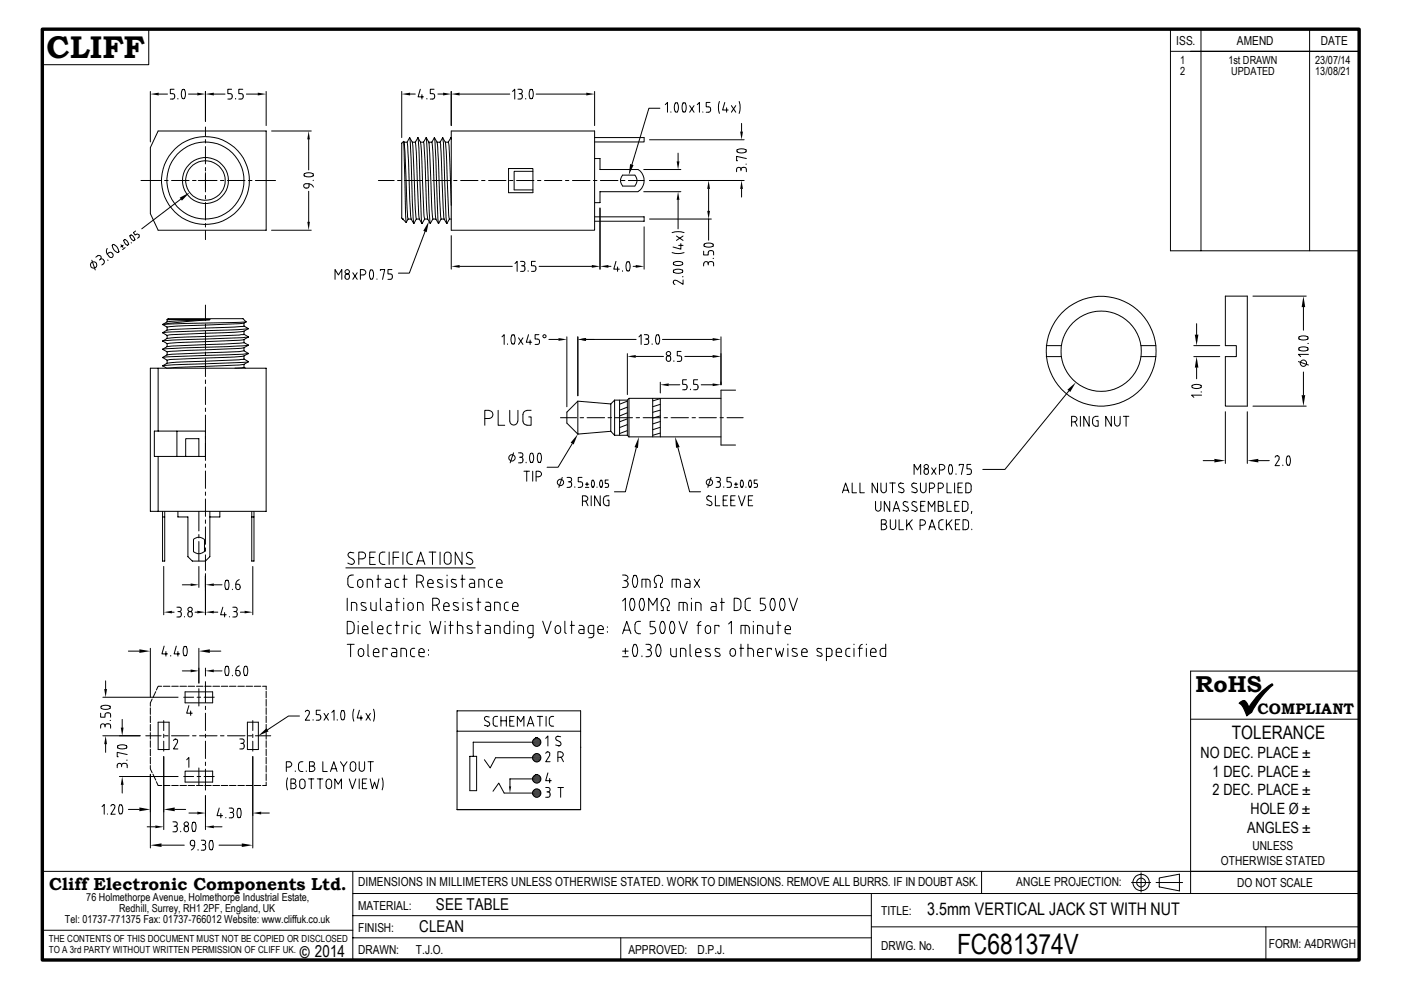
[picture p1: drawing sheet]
<svg xmlns="http://www.w3.org/2000/svg" width="297mm" height="210mm" viewBox="0 0 297 210" stroke-linecap="round" stroke-linejoin="round" font-family="sans-serif">
<defs><g id="words">
<text font-size="10.6" x="262" y="153.1">¸</text>
<text font-size="6.6" x="9.9" y="12.2">CLIFF</text>
<text font-size="5.9" x="202.9" y="202.2">FC681374V</text>
<text font-size="4.9" x="253.5" y="146.8">RoHS</text>
<text font-size="3.9" x="261.2" y="156.6">TOLERANCE</text>
<g font-size="3.7">
<text x="10.4" y="188.7">Cliff Electronic Components Ltd.</text>
<text x="196.6" y="194.1">3.5mm VERTICAL JACK ST WITH NUT</text>
</g>
<g font-size="3.5">
<text x="88.9" y="197.6">CLEAN</text>
<text x="92.4" y="192.9">SEE TABLE</text>
<text x="63.6" y="203.1">© 2014</text>
</g>
<g font-size="3.3">
<text x="254.6" y="160.7">NO DEC. PLACE ±</text>
<text x="257.1" y="164.7">1 DEC. PLACE ±</text>
<text x="257.1" y="168.7">2 DEC. PLACE ±</text>
<text x="265.1" y="172.7">HOLE Ø ±</text>
<text x="264.4" y="176.6">ANGLES ±</text>
</g>
<text font-size="3.2" x="266.6" y="151.3">COMPLIANT</text>
<g font-size="2.6">
<text x="249.4" y="9.5">ISS.</text>
<text x="262.3" y="9.5">AMEND</text>
<text x="280" y="9.5">DATE</text>
<text x="258.8" y="183.3">OTHERWISE STATED</text>
<text x="265.6" y="180.2">UNLESS</text>
<text x="75.9" y="187.9">DIMENSIONS IN MILLIMETERS UNLESS OTHERWISE STATED. WORK TO DIMENSIONS. REMOVE ALL BURRS. IF IN DOUBT ASK.</text>
<text x="215.5" y="187.9">ANGLE PROJECTION:</text>
<text x="262.3" y="188">DO NOT SCALE</text>
<text x="75.9" y="192.9">MATERIAL:</text>
<text x="75.9" y="197.7">FINISH:</text>
<text x="186.8" y="194.1">TITLE:</text>
<text x="75.9" y="202.2">DRAWN:</text>
<text x="88.2" y="202.2">T.J.O.</text>
<text x="133.2" y="202.3">APPROVED:</text>
<text x="147.9" y="202.3">D.P.J.</text>
<text x="186.8" y="201.4">DRWG. No.</text>
<text x="269" y="201">FORM: A4DRWGH</text>
</g>
<g font-size="2.4">
<text x="250.2" y="15.9">2</text>
<text x="250.2" y="13.5">1</text>
<text x="260.4" y="13.5">1st DRAWN</text>
<text x="261" y="15.9">UPDATED</text>
<text x="278.8" y="15.9">13/08/21</text>
<text x="278.8" y="13.5">23/07/14</text>
</g>
<g font-size="2.3">
<text x="18.3" y="191">76 Holmethorpe Avenue, Holmethorpe Industrial Estate,</text>
<text x="13.8" y="195.7">Tel: 01737-771375 Fax: 01737-766012 Website: www.cliffuk.co.uk</text>
<text x="25.2" y="193.3">Redhill, Surrey, RH1 2PF, England, UK</text>
</g>
<g font-size="2.1">
<text x="10.3" y="199.7">THE CONTENTS OF THIS DOCUMENT MUST NOT BE COPIED OR DISCLOSED</text>
<text x="10.3" y="202.1">TO A 3rd PARTY WITHOUT WRITTEN PERMISSION OF CLIFF UK.</text>
</g>
</g></defs>
<g fill="none" stroke="#000" stroke-width=".21">
<path d="M31.5 6.2v7.5h-22.5M31.9 19.4v10.7M33.7 19.9h1.8M36.9 18.9h-.8v1h.5a.58 .58 0 0 1 .5 .5 .58 .58 0 0 1-.5 .6h-.5M38.7 19a2.15 2.15 0 0 0 0 1.9M38.7 19l.2-.1a1.43 1.43 0 0 1 0 2.1l-.2-.1M40 19.9h1.8M43.6 19.4v6.3M45.3 19.9h2.4M49.1 18.9h-.8v1h.5a.58 .58 0 0 1 .4 .5 .58 .58 0 0 1-.4 .6h-.5M51.5 18.9h-.9v1h.5a.58 .58 0 0 1 .5 .5 .58 .58 0 0 1-.5 .6h-.5M52.2 19.9h2.5"/>
<path d="M56.4 19.4v7.2M85.2 19.4v9.8M86.9 19.9h1.2M89.1 18.9l-.5 1.6h1.2M92 18.9h-.8v1h.5a.58 .58 0 0 1 .5 .5 .58 .58 0 0 1-.5 .6h-.5M92.8 19.9h1.1M95.7 19.4v7.2M97.4 19.9h10.7M108.7 19.4l.4-.5v2.1M109.8 18.9h.5M110.1 19.9h.2M110.3 18.9a.47 .47 0 0 1 .4 .5 .47 .47 0 0 1-.4 .5"/>
<path d="M110.3 19.9a.58 .58 0 0 1 .5 .5 .58 .58 0 0 1-.5 .6h-.5M112.8 19l-.2-.1a1.43 1.43 0 0 0 0 2.1l.2-.1M112.9 19a2.15 2.15 0 0 1 0 1.9M113.7 19.9h10.6M126.1 19.4v7.2M248.2 6.2v47zM248.2 10.9h40h-35.8M254.6 6.2v47M277.7 6.2v47M29.9 38.3h4.3M33.5 27.8h22.9v21h-22.9l-1.6-3.5v-14zM34.9 38.3h.7"/>
<path d="M36.4 38.3h3.7M37.7 20.9v.1M40.8 38.3h.8M43.6 26.9v1.9M43.6 29.6v.7M43.6 31.1v3.7M43.6 35.5v.7M43.6 36.6v4.1M46 38.3h-4M46.7 38.3h.8M48.2 38.3h3.7M49.9 20.9v.1"/>
<path d="M52.7 38.3h.7M54.1 38.3h4.3M57.6 27.8h8.4M64.5 36.9l-.1 .2a1.44 1.44 0 0 0 2.1 0l-.1-.2M64.5 36.8a2.15 2.15 0 0 1 1.9 0M65.1 39.9a.52 .52 0 0 1-.6-.2 .52 .52 0 0 1-.1-.5l.5-.2h.6v.6l-.4 .3M65.4 29.5v6.5M65.5 39l.4 .1 .6 .6M66.4 38.2h.1M80.2 38.3h3.4M84.3 38.3h.7M85.6 30l-.4 .4v15.8l.2 .2"/>
<path d="M85.6 30l.5 17.2M85.6 30l.2 .7 .5 13.7 .2 2M85.6 30h.1M85.6 30.1h.7l.1 .6 .8 15.7M85.8 38.3h3.7M86.9 29.2l-.6 .9M86.9 29.2l.5 .9M86.9 29.2l.8 18.2M87.4 30.1l.7 14.3 .2 2M87.4 30.1h.7M88.1 30.1l.2 2.1 .4 12.2a4.3 4.3 0 0 0 .8 3M88.6 29.2l.2 2.3 .7 15.9"/>
<path d="M88.6 29.2h.1M88.6 29.2l.6 .9M88.6 29.2l-.5 .9M89.2 30.1l.2 2.1 .5 13.2 .1 1M89.2 30.1h.6M89.5 20.1v.9M89.8 30.1l.9 16.3M90.2 38.3h.8M90.3 29.2a3.5 3.5 0 0 1 .8 3.2l.5 12.1 .2 1.9M90.3 29.2l-.5 .9M90.3 29.2l.9 18.2M90.5 20.9v.1"/>
<path d="M90.9 30.1h.7M91.6 30.1l.8 16.3M91.7 38.3h3.7M92.1 29.2l.9 18.2M92.1 29.2l-.5 .9M92.1 29.2l.6 .9M92.7 30.1l.8 16.3M92.7 30.1h.6M93.3 30.1l.2 2.1 .5 12.2a4.3 4.3 0 0 0 .7 3M93.9 29.2l.1 1.1 .6 15.9 .1 1.2M93.9 29.2l.5 .9h.7l.1 .5 .5 13M93.9 29.2h.1"/>
<path d="M93.9 29.2l-.6 .9M94.4 30.1l.2 2.1a145.1 145.1 0 0 0 .6 14.1l.1 .1M95.6 29.2l-.6 .9M95.6 29.2l.1 .1M95.6 29.2l.1 .4M95.7 27.8h30.4v21h-30.4zM96.2 38.3h.7M97.7 38.3h3.6M102.1 38.3h.7M103.6 38.3h3.7M107.8 35.7h5.2v5.2h-5.2zM108 38.3h.8"/>
<path d="M109.5 38.3h3.7M111.5 20.9v.1M113 36.3h-4v4h4M114 38.3h.7M115.4 38.3h3.7M119.9 38.3h.7M121.4 38.3h3.7M125.8 38.3h.8M126.1 29.2h10.5M126.1 33.6h1.1v2.3h8.1a2.77 2.77 0 0 1 0 4.7M127.3 38.3h3.7M131.7 38.3h.8"/>
<path d="M133.2 38.3h3.4M134.6 37.1h-2.6a1.7 1.7 0 0 0 0 2.3l2.6 .1M134.6 37.1a1.71 1.71 0 0 1 0 2.3M136.5 35.9h7.9M136.6 29.2v.9h-10.5M137.7 29.6h20.1M139.9 23h-2.3l-3.6 11.9M141.1 22.2l.4-.5v2.1M142.2 23.7v.1M143.2 21.8a2.15 2.15 0 0 0 0 1.9M143.2 21.8h.2a1.42 1.42 0 0 1 0 2l-.2-.1M143.8 32.5v1.7"/>
<path d="M145.2 21.8h-.2a1.42 1.42 0 0 0 0 2l.2-.1M145.3 21.8a2.19 2.19 0 0 1 0 1.9M146.2 22.4l1 1.4M147.2 22.4l-1 1.4M147.8 22.2l.5-.5v2.1M149 23.7v.1M150.5 21.7h-.8v1h.5a.58 .58 0 0 1 .5 .5 .58 .58 0 0 1-.5 .6h-.5M152.5 21.5a3.9 3.9 0 0 0 0 2.5M153.7 21.7l-.5 1.6h1.2M154.1 22.9v.9M155.1 22.4l.9 1.4M156 22.4l-.9 1.4"/>
<path d="M156.3 32.2a2.15 2.15 0 0 0 1.9 0M156.3 32.2l-.1-.2a1.43 1.43 0 0 1 2 0v.2M156.7 21.5a3.9 3.9 0 0 1 0 2.5M157.1 35.9v-.2a.49 .49 0 0 0-.6-.2 .49 .49 0 0 0-.3 .4v.5M157.1 35.9v.3M157.1 35.9a.58 .58 0 0 1 .6-.4 .58 .58 0 0 1 .5 .4v.5M157.2 26.2v1.7M157.8 38.3h-20.1M158.2 34.8h.1M158.2 33.6l-2-.4v.9h.2M19.5 55.2l.7 2M20.3 54.5l.4-.3a.48 .48 0 0 1 .7 .1 .48 .48 0 0 1-.1 .7"/>
<path d="M21.3 55l-.2 .1M21.3 55l.2-.1 .4 .1M21.9 55.1a.57 .57 0 0 1 .1 .8l-.4 .3M22.7 52.7l-.1 .3 .1 .8M22.7 53.9l.5 .5M22.8 55.1l.1 .1M23.1 53.6l-.4 .2M23.2 53.6l.1-.1 .4 .2M23.8 53.7a.5 .5 0 0 1 .1 .7 .5 .5 0 0 1-.7 0M24.1 51.8a1.76 1.76 0 0 1 1.1 1.5M24.1 51.8l-.2 .1a1.39 1.39 0 0 0 1.2 1.6l.1-.2M25.7 51.9l.4 .6"/>
<path d="M26.1 52l-.5 .4M26.2 51l.4 .8 .4 .2M26.5 50.8l-.3 .2M26.5 50.8l.4 .2 .4 .8M26.5 52.5l-.5 .4M27.2 51.8l-.2 .2M27.5 50l.4 .8 .4 .3M27.8 49.8l-.2 .2M27.8 49.8l.4 .2 .4 .8M27.8 51.4l.1 .1M28.6 50.8l-.2 .2M28.7 49l-.4 .3 .4 .5 .5-.2 .2 .1"/>
<path d="M29.4 49.7l.1 .1M29.5 50.3l-.3 .2M29.5 49.9l-.1 .4M38.4 42.2l-8.3 6.3M43.6 41.4v.8M43.6 42.9v3.8M43.6 47.4v.7M43.6 48.9v1.9M57.6 48.8h8.4M65.4 40.6v6.4M71 59.2v-2l.8 1.1 .7-1.1v2M73.2 58.3a.51 .51 0 0 1 .7 0 .51 .51 0 0 1 0 .7 .51 .51 0 0 1-.7 0z"/>
<path d="M74.8 57.8l.9 1.4M75.7 57.8l-.9 1.4M77 57.2h-.6v2M77 57.2a.55 .55 0 0 1 .6 .5 .55 .55 0 0 1-.6 .6h-.6M78.9 57.3l-.2-.1a1.43 1.43 0 0 0 0 2l.2-.1M79 57.3a2.15 2.15 0 0 1 0 1.8M79.9 59.1v.1M80.6 57.4v-.2h1l-.5 2M83.1 57.2h-.8v.9h.4a.58 .58 0 0 1 .5 .6 .58 .58 0 0 1-.5 .5h-.4M85.4 46.4l.7 .8M85.4 46.4h.1M86.1 47.2h.1"/>
<path d="M86.5 46.4h.7l.5 1M86.5 46.4l-.4 .8M88.3 46.4l-.6 1M88.3 46.4h.6M89.5 47.4h.1M90 46.4h.7M90 46.4l-.5 1M90.1 49.1l-3.3 8.8h-2.3M90.7 46.4l.5 1M91.2 47.4h.1M91.8 46.4h.6l.6 1M91.8 46.4l-.6 1"/>
<path d="M93.5 46.4l-.5 1M93.5 46.4h.7M94.7 47.4h.1M95.3 46.4l-.6 1M95.3 46.4h.4M95.7 50v7.1M97.4 56.5h11.2M109.2 55.9l.4-.5v2.1M110.4 55.4h.4a.47 .47 0 0 1 .5 .5 .47 .47 0 0 1-.5 .4M110.6 56.3h.2M110.8 56.3a.61 .61 0 0 1 .5 .6 .61 .61 0 0 1-.5 .6h-.4M112 57.4v.1"/>
<path d="M113.5 55.4h-.8v.9h.5a.61 .61 0 0 1 .4 .6 .61 .61 0 0 1-.4 .6h-.5M114.3 56.5h11.2M126.1 46h10.5v.9h-10.5M127.2 44.1v13M129 56.5h.5M130.6 55.4l-.5 1.7h1.2M130.9 56.6v.9M132 57.4v.1M132.9 55.5a2.19 2.19 0 0 0 0 1.9M133 55.5h.2a1.42 1.42 0 0 1 0 2l-.2-.1M134.2 56.5h.6M135.3 40.6h-8.1v2.4h-1.1"/>
<path d="M136.5 40.6h7.9M136.6 48.1v9M137.7 46.4h13.1M142.5 53.6a3.9 3.9 0 0 0 2.5 0M142.5 49.3a4 4 0 0 1 2.5 0M142.8 57.3a2.15 2.15 0 0 1 1.9 0v.4a2.18 2.18 0 0 1-1.9 0zM142.8 55.6a1.61 1.61 0 0 1 2 .3 1.43 1.43 0 0 1-2.1 0zM143.4 59.5l-.4-.1-.2 .2v.6l.3 .1M143.4 50l1.4 1M143.8 42.4v6.1M143.9 52h.9M144.4 51.7v1.1l-1.7-.4"/>
<path d="M144.7 58.7h.1M144.8 50l-1.4 1M144.8 59.4v.9l-1.4-.9M149.2 53.3v.8h1v-.5a.58 .58 0 0 1 .5-.5 .58 .58 0 0 1 .6 .5v.5M149.3 51.8l-.1 .2a1.44 1.44 0 0 0 2.1 0l-.1-.2M149.3 51.7a2.19 2.19 0 0 1 1.9 0M150.2 55.9a.58 .58 0 0 1 .5-.4 .58 .58 0 0 1 .6 .4v.5M150.2 55.9l-.1-.2a.49 .49 0 0 0-.5-.2 .49 .49 0 0 0-.4 .4v.5M150.2 55.9v.3M150.2 40.1v4.6M150.2 46.4v4.5M151.2 54.8h.1"/>
<path d="M157.2 40v1.8M248.2 53.2h40M31.9 78.1h24.5v30.3h-24.5zM33.5 78.1v13.3M34.5 75.8h.1M34.5 74l18.2-.8a4.2 4.2 0 0 1-3 .7l-14.3 .7M34.5 70.5v.1M34.5 68.8l.9 .5M34.5 72.3h.1M34.5 77.6h.1M34.5 77.6l.9 .5M34.5 75.8l.9 .6"/>
<path d="M34.5 72.3l.9 .6M34.5 70.6l.9 .5M34.5 77.6l2.2-.3 16-.6-1 .6-1 .1-15.3 .7M34.8 68.8h-.3M35.4 72.9v.6l-.9 .5 .9 .6M35.4 67.8v.4l-.9 .6M35.4 69.3v.7l-.9 .5M35.4 67.8l.2-.2h15.9l.7 .6M35.4 71.1v.7l-.9 .5M35.4 75.2l-.9 .6M35.4 76.4v.6l-.9 .6M35.4 74.6v.7"/>
<path d="M35.4 67.8h9.1M43.6 64.7v3.3M43.6 68.7v.8M43.6 70.2v3.7M43.6 74.6v.8M43.6 76.1v3.7M44.5 67.8l-9.7 1M44.5 67.8l-9.1 .4M51.7 77.9l-1.9 .2M51.7 72.6l-16.3 .9M51.7 70.9l-1 .1-13.2 .5-2.1 .3M51.7 76.1l-1 .2-13.2 .5-2.1 .2"/>
<path d="M51.7 74.4l-1 .1-15.3 .7M51.7 69.1l-2 .2-14.3 .7M51.7 70.2v.7l1 .5a2.55 2.55 0 0 1-2 .7l-13.2 .6-2.1 .2M51.7 68.5v.6l1 .6M51.7 72v.6l1 .6M51.7 73.7v.7l1 .5M51.7 75.5v.6l1 .6M51.7 77.3v.6l.4 .2M52.2 68.2l-17.4 .6M52.2 68.2a4.3 4.3 0 0 1-2.5 .5l-12.2 .4-2.1 .2M52.2 68.2h.1M52.6 71.4l-1.1 .2-14.8 .5-2.2 .2"/>
<path d="M52.7 73.2h.1M52.7 76.7h.1M52.7 69.7h.1M52.7 69.7a4.8 4.8 0 0 1-3 .7l-13.3 .6-1 .1M52.7 74.9a4.7 4.7 0 0 1-3 .8l-13.3 .5-1 .2M52.7 74.9h.1M52.7 74.9l-1.2 .2-15.9 .6-1.1 .1M52.7 69.7l-18.2 .8M106.4 71.4l.5-.4v2M107.6 72.9v.1M108.5 71a2.15 2.15 0 0 0 0 1.9M108.6 71h.2a1.43 1.43 0 0 1 0 2l-.2-.1"/>
<path d="M109.9 71.6l1 1.4M110.9 71.6l-1 1.4M112.1 71l-.5 1.6h1.1M112.4 72.1v.9M114.3 71h-.8v.9h.4a.58 .58 0 0 1 .5 .6 .58 .58 0 0 1-.5 .5h-.4M116.4 72h2M120.2 71.4v14.8M122.5 71.4v12.5M133 75v8.7M134.8 75.6h5.9M134.9 72h-10.7M135.5 71.4l.4-.4v2"/>
<path d="M136.6 71h.5a.47 .47 0 0 1 .4 .4 .47 .47 0 0 1-.4 .5M136.9 71.9h.2M137.1 71.9a.58 .58 0 0 1 .5 .6 .58 .58 0 0 1-.5 .5h-.5M138.3 72.9v.1M139.2 71a2.15 2.15 0 0 0 0 1.9M139.2 71h.2a1.43 1.43 0 0 1 0 2l-.2-.1M140.5 72h10.6M141.3 75.6a.55 .55 0 0 1 .8 0 .55 .55 0 0 1 .1 .8l-.5 .2a.62 .62 0 0 1-.4-1zM142.9 76.5v.1M144.4 74.5h-.8v.9h.5a.6 .6 0 0 1 .4 .6 .6 .6 0 0 1-.4 .6h-.5M145.2 75.6h5.9M152.9 71.4v10.2"/>
<path d="M221.8 75.6h3.2M221.8 73.3h3.2M241.9 75.6h3.2M241.9 73.3h3.2M253.1 75.6h5.5M253.1 73.3h5.5M253.7 68.6v2.4M253.7 77.9v2.4M259.8 62.8v10.5h2.3v2.3h-2.3v10.5h4.7v-23.3h-4.7M265.6 62.8h11.3M275.3 76.7l2.1 .7M275.4 73.8l-.1 .2a1.44 1.44 0 0 0 2.1 0l-.1-.2"/>
<path d="M275.4 73.7a2.15 2.15 0 0 1 1.9 0M275.4 71.5l-.1 .2a1.43 1.43 0 0 0 2.1 0l-.1-.2M275.4 71.4a2.18 2.18 0 0 1 1.9 0M276.4 65.1v4.9M276.4 78.9v4.9M277.3 72.8h.1M277.4 75.1h-2.1l.5 .5M33.5 96.8v11.6M37.5 91.4v5.4M39.4 96.8v-3.8h2.8v3.8M43.6 91.4h-10.9v5.4h10.9M43.6 80.6v.7"/>
<path d="M43.6 82v3.8M43.6 86.5v.7M43.6 88v9.6M43.6 98.4v.7M43.6 99.9v3.7M103.7 87h-.9v3.2M103.7 87a.85 .85 0 0 1 .8 .9 .85 .85 0 0 1-.8 .8h-.9M105.6 87v3.2h1.4M108.1 87v2.3a.84 .84 0 0 0 .8 .8 .84 .84 0 0 0 .9-.8M108.9 96l-.7 2.1M109.8 87v2.3M109.9 96h.5a.47 .47 0 0 1 .5 .5 .47 .47 0 0 1-.5 .4"/>
<path d="M110.2 96.9h.2M110.4 96.9a.61 .61 0 0 1 .5 .6 .61 .61 0 0 1-.5 .6h-.5M111.1 99.9h1.2M111.5 98v.1M111.7 99.9v2.1M111.7 87a.86 .86 0 0 0-.8 .9v1.4a.86 .86 0 0 0 .8 .8M111.7 87h.9M112.1 88.4h.5v1.8h-.9M112.5 96.1a2.15 2.15 0 0 0 0 1.9M112.5 96.1h.2a1.43 1.43 0 0 1 0 2l-.2-.1M112.9 99.9v2.1M114.3 99.9h-.6v2.1"/>
<path d="M114.3 100a.55 .55 0 0 1 .5 .5 .55 .55 0 0 1-.5 .6M114.6 96.1h-.3a1.43 1.43 0 0 0 0 2l.3-.1M114.6 96.1a2.18 2.18 0 0 1 0 1.9M118.8 88.6h3.5M121.3 94.1l-3 5h-2.3M122.5 92l7-.6 .8 .9M122.5 85.1v6.9M123 88.6h.7M124.5 88.6h3.7M128.9 88.6h.8M129.5 85.6l-7-.5-2.3 2.3v2.3l2.3 2.3M129.5 85.6v5.8"/>
<path d="M130.3 92.3h2.7M130.3 84.8v7.5M130.3 84.8l-.8 .8M130.4 88.6h3.7M131.4 84.8v7.5M133 91.3l-1.6 .6M133 90l-1.6 .6M133 88.8l-1.6 .6M133 87.5l-1.6 .7M133 86.3l-1.6 .7M133 85.1l-1.6 .6M133 84.8v7.5"/>
<path d="M133 92.3l.3 .3M133.3 84.5l-.3 .3h-2.7M133.4 92.6h19.5M134.9 88.6h.7M134.9 94.9l-2.3 9.4h-2.3M136.4 88.6h3.6M138.4 84.5v8.1M140 81v2.3M140 84.5v8.1M140 91.8l-1.6 .5M140 90.6l-1.6 .5M140 89.4l-1.6 .5"/>
<path d="M140 88.2l-1.6 .4M140 87l-1.6 .4M140 85.7l-1.6 .5M140 84.5l-1.6 .5M140.8 88.6h.7M141.8 81.6h2.3M142.3 88.6h3.7M143.7 94.9l2.5 9.4h2.3M145.2 81.5a.58 .58 0 0 1 .5 .6 .58 .58 0 0 1-.5 .5h-.5M145.5 80.5h-.8v1h.5M146.4 82.5v.1M146.7 88.6h.8"/>
<path d="M147.5 81.5a.58 .58 0 0 1 .5 .6 .58 .58 0 0 1-.5 .5h-.4M147.9 80.5h-.8v1h.4M148.2 88.6h3.7M148.7 81.6h2.4M152.7 88.6h.7M152.9 84.5h-19.6v8.1M154.1 88.6h3.5M156 82.7h-3.1v11.7h3.1M196 99.6a.55 .55 0 0 1 .8-.1 .55 .55 0 0 1 0 .8l-.4 .3a.61 .61 0 0 1-.4-1zM197.5 99.2l1 1.4M198.5 99.2l-1 1.4M199.2 99.7h.6"/>
<path d="M199.8 98.5h-.6v2.1M199.8 98.5a.55 .55 0 0 1 .5 .6 .55 .55 0 0 1-.5 .5M201.3 98.6h.5a1.61 1.61 0 0 1-.3 1.9 1.47 1.47 0 0 1-.2-1.9zM203.4 98.7v-.2h.9l-.5 2.1M205.8 98.5h-.8v.9h.5a.61 .61 0 0 1 .5 .6 .61 .61 0 0 1-.5 .6h-.5M226.6 82.9l-13.5 16.6h-4.7M227.2 89.5h.6M227.8 88.3h-.6v2.1M227.8 88.3a.55 .55 0 0 1 .6 .6 .55 .55 0 0 1-.6 .5M227.9 89.5l.5 .9M229.1 88.3v2.1M230.9 88.3v2.1l-1.1-2.1v2.1"/>
<path d="M231.6 88.9v.9M231.7 89.8l.3 .5h.2M232.2 88.3l-.4 .3-.1 .3M232.2 88.3h.6M232.5 89.2h.3v1.2h-.6M235.6 88.3v2.1l-1.2-2.1v2.1M236.3 88.3v1.5M236.3 89.8a.55 .55 0 0 0 .6 .6 .55 .55 0 0 0 .5-.6M237.5 88.3v1.5M238.2 88.3h1.1M238.8 88.3v2.1M252.8 82.2a2.15 2.15 0 0 0 1.8 0"/>
<path d="M252.8 82.1l-.1-.2a1.42 1.42 0 0 1 2 0l-.1 .2M254.6 83.1h.2M254.8 83.8h-2.2l.5 .4M255.1 97.7h2.4M259.8 87.3v11M264.5 87.3v11M265.6 86.1h11.3M266.8 97.7h2.3M270.3 96.9l.5-.3a.43 .43 0 0 1 .3 .7M271.2 97.3l-.9 1.4h1M272 98.6v.1M272.9 96.7a2.18 2.18 0 0 0 0 1.9"/>
<path d="M273 96.7h.2a1.43 1.43 0 0 1 0 2l-.2-.1M34.5 108.4v10.6h.4v-10.6M34.5 109.6h.4M37.7 108.4v1.2h2.1v8.4l1 1h2.8l.9-1v-9.6M41 114.3a1.7 1.7 0 0 1 2.3 0M41 114.4v2.6a1.71 1.71 0 0 0 2.3 0M42.2 108.4v4.2M42.2 113.3v.7M42.2 114.8v4.2M43.4 114.4v2.6M43.6 104.3v.7M43.6 105.8v3.7"/>
<path d="M43.6 110.2v.8M43.6 111.7v3.7M43.6 116.2v.7M43.6 117.6v3.3M46.6 108.4v1.2h-2.1M53.4 108.4v10.6h.4v-10.6M53.4 109.6h.4M73.7 119.4l.9 .3M74 118.2l.9 .4M74.3 117.1l.7 .1M74.3 117.1a.56 .56 0 0 0-.5 .4 .56 .56 0 0 0 .3 .7M74.8 118.6a.56 .56 0 0 1 .3 .6 .56 .56 0 0 1-.5 .4"/>
<path d="M76.1 118.5h.7a.72 .72 0 0 0 .7-.7 .72 .72 0 0 0-.7-.7h-.7v2.6M78.4 118.2h.9M79.6 117.1h-1.2v2.6h1.2M80.4 117.7v1.3M80.5 119l.3 .6h.3M81.1 119.7h.5M81.6 117.1h-.8l-.3 .6M82.5 117.1v2.6M83.4 118.2h1.1M84.5 117.1h-1.1v2.6M85.4 117.1v2.6M86.3 117.7l.1 1.6 .5 .3"/>
<path d="M86.9 119.7h.6M87.5 117.1h-.8l-.3 .2-.1 .4M88.3 119.7l.9-2.6 .9 2.6M88.6 118.9h1.2M91 117.1h1.4M91.7 117.1v2.6M93.3 117.1v2.6M95.6 118.9v-1.1a.72 .72 0 0 0-.7-.7 .72 .72 0 0 0-.7 .7v1.1a.72 .72 0 0 0 .7 .7 .72 .72 0 0 0 .7-.7M98 117.1v2.6l-1.5-2.6v2.6M98.9 119.4l.8 .3M99.1 118.2l.8 .4a.56 .56 0 0 1 .3 .6 .56 .56 0 0 1-.5 .4M99.4 117.1l.7 .1"/>
<path d="M99.4 117.1a.56 .56 0 0 0-.5 .4 .56 .56 0 0 0 .3 .7M113.7 101.1h.6M119.2 101.2l-.7 2.1M120.2 101.2h.5a.47 .47 0 0 1 .5 .5 .47 .47 0 0 1-.5 .5M120.2 103.3h.5M120.5 102.2h.2M120.7 102.2a.58 .58 0 0 1 .5 .5 .58 .58 0 0 1-.5 .6M121.9 103.2v.1M122.6 103.3h.5M123.4 101.2h-.8v1h.5a.48 .48 0 0 1 .4 .6M123.5 102.8l-.2 .5h-.2M124.1 105.1h-.6v2.1"/>
<path d="M124.1 105.2a.55 .55 0 0 1 .5 .5 .55 .55 0 0 1-.5 .6h-.6M124.1 103.3h.7M124.1 102.7h.7M124.2 106.3l.5 .9M124.5 102.3v.7M125.3 105.1v2.1M125.5 101.9l.2-.1a1.01 1.01 0 0 1 0 1.5h-.2M125.6 101.9l-.2 .4 .2 1M126.6 103.3h.1M127.3 105.1v2.1l-1.2-2.1v2.1M127.6 101.9l.2 .4-.2 1M127.6 101.9l-.1-.1a1.02 1.02 0 0 0 0 1.5h.1"/>
<path d="M128.5 105.2l-.4 .2-.2 .3 .2 1.2 .4 .3M128.5 105.1h.6M128.7 106h.4v1.2h-.6M128.9 101.8h-.6v.7h.4a.43 .43 0 0 1 .3 .4 .43 .43 0 0 1-.3 .4h-.4M149.8 107l.7 .2M150.2 105.2l.6 .1M150.3 105.1l-.3 .1a.46 .46 0 0 0 .1 .8l.6 .3a.47 .47 0 0 1 .2 .6 .47 .47 0 0 1-.4 .3M150.7 101.2l-.6 2.1M151.7 105.1v2.1h.9M151.8 101.2h.5a.47 .47 0 0 1 .4 .5 .47 .47 0 0 1-.4 .5M152.1 102.2h.2M152.3 102.2a.61 .61 0 0 1 .5 .5 .61 .61 0 0 1-.5 .6h-.5"/>
<path d="M153.3 106h.7M153.5 103.2v.1M154.3 105.1h-1v2.1h1M154.9 106.1h.8M155 101.2h-.9v1h.5a.61 .61 0 0 1 .5 .5 .61 .61 0 0 1-.5 .6h-.5M155.7 103.3h.7M155.7 102.7h.7M155.9 105.1h-1v2.1h1M156 102.3v.7M156.6 105.1l.7 2.1 .7-2.1M157.1 101.9l.2-.1a1.01 1.01 0 0 1 0 1.5h-.2M157.1 101.9l-.1 .4 .1 1"/>
<path d="M158.2 103.3h.1M158.7 106.1h.7M159.2 101.9l.1 .4-.1 1M159.2 101.9l-.2-.1a1.02 1.02 0 0 0 0 1.5h.2M159.6 105.1h-.9v2.1h.9M160.5 101.8h-.6v.7h.4a.43 .43 0 0 1 .3 .4 .43 .43 0 0 1-.3 .4h-.4M178.6 104.5l.7-2.1 .7 2.1M178.8 103.9h1M180.7 102.4v2.1h.9M182.3 102.4v2.1h1M185.6 106.3v1.5a.55 .55 0 0 0 .6 .6 .55 .55 0 0 0 .5-.6M186.1 102.4v2.1l-1.2-2.1v2.1"/>
<path d="M186.8 102.4v1.5M186.8 106.3v1.5M186.9 111.1h.6M187.5 111.2a.55 .55 0 0 1 .5 .5 .55 .55 0 0 1-.5 .6M187.5 111.1a.46 .46 0 0 0 .4-.4 .46 .46 0 0 0-.4-.5h-.6v2.1h.6M187.9 102.4v1.5a.55 .55 0 0 1-.5 .6 .55 .55 0 0 1-.6-.6M188.6 102.4h1.2M188.6 106.3v2.1l-1.1-2.1v2.1M188.8 110.2v1.5a.55 .55 0 0 0 .5 .6 .55 .55 0 0 0 .6-.6M189.2 102.4v2.1M189.4 108.4l.6-2.1 .8 2.1M189.6 107.8h.9"/>
<path d="M189.9 110.2v1.5M190.6 110.2v2.1h1M191.6 102.5h-.9a.46 .46 0 0 0 .1 .8l.6 .3a.47 .47 0 0 1 .3 .5 .47 .47 0 0 1-.5 .4l-.7-.2M191.9 106.3l.6 .2M191.9 106.3l-.2 .1a.46 .46 0 0 0 0 .8l.7 .3a.47 .47 0 0 1 .2 .6 .47 .47 0 0 1-.4 .3l-.8-.2M192.2 110.2v2.1M192.7 111l.7 1.3M193.4 110.2l-1.2 1.3M193.5 103.3l.7 .3a.47 .47 0 0 1 .3 .5 .47 .47 0 0 1-.5 .4l-.7-.2M193.8 106.3l.5 .2M193.8 106.3l-.3 .1a.46 .46 0 0 0 .1 .8l.6 .3a.47 .47 0 0 1 .3 .6 .47 .47 0 0 1-.5 .3l-.7-.2M193.8 100.6v-2.1l.7 1.2 .7-1.2v2.1"/>
<path d="M194.3 102.5h-.8a.46 .46 0 0 0 0 .8M195.2 102.4v1.5M195.2 103.9a.55 .55 0 0 0 .5 .6 .55 .55 0 0 0 .6-.6M195.2 107.2h.7M195.7 110.2h-.6v2.1M195.7 110.2a.55 .55 0 0 1 .5 .6 .55 .55 0 0 1-.5 .5l-.6 .1M196.1 106.3h-.9v2.1h.9M196.3 102.4v1.5M196.8 108.4v-2.1l.7 1.2 .7-1.2v2.1M196.9 112.3l.7-2.1 .7 2.1M197.1 103.6h.5M197.1 111.7h1"/>
<path d="M197.6 103.5a.55 .55 0 0 0 .6-.5 .55 .55 0 0 0-.6-.6h-.5v2.1M198.9 107.2h.6a.47 .47 0 0 0 .5-.4 .47 .47 0 0 0-.5-.5h-.6v2.1h.6a.55 .55 0 0 0 .6-.6 .55 .55 0 0 0-.6-.5M198.9 103.6h.6M199.5 103.5a.55 .55 0 0 0 .5-.5 .55 .55 0 0 0-.5-.6h-.6v2.1M199.6 110.2l-.3 .1-.2 .4v1.1l.2 .4 .7 .1M199.6 110.2h.4M200.7 110.2v2.1M200.8 106.3v2.1h.9M200.8 102.4v2.1h.9M201.1 111l.7 1.3M201.8 110.2l-1.1 1.3M202.4 102.4v2.1"/>
<path d="M202.4 107.2h.7M202.6 111.1h.6M202.7 100.5v.1M203.1 103.3h.7M203.4 106.3h-1v2.1h1M203.5 110.2h-.9v2.1h.9M204 102.4h-.9v2.1h.9M204.1 106.3l.8 .1a1.46 1.46 0 0 1 0 1.9l-.8 .1zM204.2 110.2l.9 .1a1.51 1.51 0 0 1 0 1.9l-.9 .1zM204.8 102.4l.8 .1a1.47 1.47 0 0 1 0 1.9l-.8 .1zM206 112.2v.1M206 108.4l-.1 .5"/>
<path d="M27.2 138.1h2.3M31.9 137.5v10.3M34.7 120.1v10.2M34.8 137l-.5 1.6h1.2M35.2 138.1v1M36.2 139v.1M36.4 129.8h.5M37.4 137l-.5 1.6h1.2M37.5 128.7h.5a.47 .47 0 0 1 .4 .5 .47 .47 0 0 1-.4 .5M37.7 138.1v1M37.7 129.7h.3M38 129.7a.58 .58 0 0 1 .4 .5 .58 .58 0 0 1-.4 .6h-.5"/>
<path d="M38.7 124h1.7M39.1 130.7v.1M39.5 137.1l-.3-.1a1.44 1.44 0 0 0 0 2.1l.3-.1M39.5 137.1a2.15 2.15 0 0 1 0 1.9M39.9 129.9a.53 .53 0 0 1 .9 .2 .53 .53 0 0 1-.7 .7l-.2-.2zM41.4 129.8h.4M42.2 120.1v4.4M42.2 137.5v7.3M43.6 121.6v8.7M44.5 138.1h2.3M45.3 124h1.8M45.3 129.8h.9"/>
<path d="M47.2 128.7l-.4 1.6h1.2M47.6 129.9v.9M47.9 123.1a2.15 2.15 0 0 0 0 1.8M47.9 123.1l.2-.1a1.43 1.43 0 0 1 0 2l-.2-.1M48.6 130.7v.1M49.3 124.9v.1M49.4 128.7h.4a.47 .47 0 0 1 .5 .5 .47 .47 0 0 1-.5 .5M49.6 129.7h.2M49.8 129.7a.58 .58 0 0 1 .5 .5 .58 .58 0 0 1-.5 .6h-.4M50.7 122.9l-.4 .2-.3 .7M50.9 124.3l-.2-.4h-.7v.9l.5 .2a.52 .52 0 0 0 .4-.7M51 129.8h.9"/>
<path d="M53.6 120.1v10.2M73.3 120.4h27.4M73.6 126.8v2.7M73.6 136.6h1.5M73.7 122.6v1.3M73.8 123.9l.3 .6h.8M74.3 136.6v2.6M74.4 122l-.5 .3-.1 .3M74.4 121.9h.5M74.5 129.5v-1.8h.6l.3 .1 .2 .4v1.3M75.1 132.5a.73 .73 0 0 0-.8-.7l-.7-.1v2.7h.7M75.1 133.6a.73 .73 0 0 1-.8 .7"/>
<path d="M75.1 132.6v1M75.9 131.7v.2M75.9 132.6v1.8M75.9 138.1v.5M76 138.6a.55 .55 0 0 0 .5 .6 .55 .55 0 0 0 .6-.6M76 138.1a.55 .55 0 0 1 .5-.6 .55 .55 0 0 1 .6 .6M76.9 123.4a.55 .55 0 0 0-.5-.6 .55 .55 0 0 0-.6 .6v.6a.55 .55 0 0 0 .6 .6 .55 .55 0 0 0 .5-.6M77 123.4v.6M77.1 138.1v.5M77.3 134.4h.7M77.6 127.9l-.7-.2-.4 .3 .2 .4 .8 .4 .2 .4a.77 .77 0 0 1-1.1 .1M77.9 124.5v-1.7h.6l.2 .1 .3 .4v1.2"/>
<path d="M78 133.2a.57 .57 0 0 0-.6-.6 .57 .57 0 0 0-.6 .6l.1 .9 .4 .2M78 133.2v.3h-1.2M78 136.6v2.3l.3 .3M78.6 127.7l.1 1.5 .4 .3h.7v-1.8M78.9 131.7v2.4M78.9 134.1l.3 .2M79.6 139.2h.7M79.9 122.8h.9M80.1 133.2v.9l.4 .2M80.1 133.2a.58 .58 0 0 1 .7-.6 .58 .58 0 0 1 .4 .9h-1.1M80.2 121.9v2.6M80.3 138.1a.57 .57 0 0 0-.6-.6 .57 .57 0 0 0-.5 .6v.9l.4 .2"/>
<path d="M80.3 138.1v.2h-1.1M80.5 134.4h.7M80.6 126.8v2.4M80.7 129.2l.2 .2M81.8 122.8l.8 .1 .2 .4v1.2h-.7a.42 .42 0 0 1-.4-.4 .42 .42 0 0 1 .4-.4h.7M82 127.7l.7 .1 .3 .4v1.3h-.7a.42 .42 0 0 1-.5-.5 .42 .42 0 0 1 .5-.4h.7M82.1 137.8v-.3h-.9v1.7M83 132.6h-.4l-.4 .2-.1 1.1 .2 .4 .7 .1M83.1 137.5h.8l.2 .5v1.2h-.7M83.8 132.6h.9M83.9 127.7h.8M84.1 138.3h-.7a.42 .42 0 0 0-.4 .5 .42 .42 0 0 0 .4 .4"/>
<path d="M84.1 131.7v2.7M84.2 126.8v2.7M84.5 122.8a.63 .63 0 0 0-.8 .5v.7a.64 .64 0 0 0 .8 .5M85.4 122.8h.9M85.6 126.8v.2M85.6 127.7v1.8M85.7 121.9v2.6M86.2 139.2l-.1-1.5-.4-.2h-.7v1.7M86.5 132.9v-.3h-.9v1.8M87.3 131.7v.2M87.3 132.6v1.8M87.6 128.3a.55 .55 0 0 0-.6-.6 .55 .55 0 0 0-.5 .6v.6a.55 .55 0 0 0 .5 .5 .55 .55 0 0 0 .6-.5"/>
<path d="M87.6 128.3v.6M87.9 137.5a.66 .66 0 0 0-.9 .5l.1 1 .4 .2h.4M88.5 129.5v-1.8h.7l.2 .1 .3 .4v1.3M89.1 121.9h-.8v2.6M89.1 122a.72 .72 0 0 1 .7 .7 .72 .72 0 0 1-.7 .7h-.7M89.1 132.6h-.4l-.4 .2-.1 1.1a.65 .65 0 0 0 .9 .5M89.2 123.4l.6 1.1M89.2 139.2h.8M89.9 138.1a.55 .55 0 0 0-.5-.6 .55 .55 0 0 0-.6 .6l.1 .9 .3 .2M90 138.1v.2h-1.2M90.7 123.4v.7M90.7 123.4a.55 .55 0 0 1 .6-.6 .55 .55 0 0 1 .5 .6"/>
<path d="M90.7 124.1l.2 .4h1M90.8 137.8v.1M90.8 138.8v.1M91.1 131.7l.6 2.7 .6-1.8 .6 1.8 .6-2.7M91.7 128.3h.8M91.9 123.4v.3h-1.2M92.5 128.3a.72 .72 0 0 0 .7-.7 .72 .72 0 0 0-.7-.8h-.8v2.7M92.6 128.3l.6 1.2M92.8 124.4l.7 .1M92.9 123.5l.8 .4M93.7 123.9l.2 .4-.3 .2M93.8 123l-.9-.1-.1 .2 .1 .4"/>
<path d="M94.4 131.7v.2M94.4 132.6v1.8M94.8 121.9v.2M94.8 122.8v1.7M95.2 128.3a.57 .57 0 0 0-.6-.6 .57 .57 0 0 0-.5 .6v.7l.2 .4 .9 .1M95.2 132.6h.9M95.2 128.3v.3h-1.1M95.5 131.7v2.7M95.7 124.4l.7 .1M95.8 123.5l1 .5v.3l-.3 .2M96.4 127.7l-.2 .1-.1 .4 1 .6 .1 .4a.72 .72 0 0 1-1.1 0M96.5 127.7l.7 .2"/>
<path d="M96.7 122.9h-.9l-.1 .2 .1 .3M97 132.6h.6l.4 .2 .1 1.6M97 131.7v2.7M97.7 122.8h.9M98 121.9v2.6M98.2 126.8v.2M98.2 127.7v1.8M99.2 128.4l.8 .3M99.6 122.8l.8 .1 .2 .4v1.2h-.7a.42 .42 0 0 1-.4-.4 .42 .42 0 0 1 .4-.4M99.9 123.7h.7M100 128.8l.2 .4a.73 .73 0 0 1-1.1 0M100 133.7l.2 .4a.73 .73 0 0 1-1.1 .1"/>
<path d="M100 132.8l-.6-.2-.4 .3 .2 .4 .8 .3M100.1 127.9l-.9-.1-.1 .2 .1 .4M101.1 132.6h.8M101.1 127.7h.8M101.3 131.7v2.6M101.4 126.8v2.7M101.5 124.5v-1.7h.6l.3 .1 .3 .4v1.2M103 132.6l.7 .1 .3 .4v1.2h-.7a.42 .42 0 0 1-.5-.4 .42 .42 0 0 1 .5-.4h.7M103 127.7l.8 .1 .2 .4v1.3h-.7a.44 .44 0 0 1-.4-.5 .44 .44 0 0 1 .4-.4h.7M104.4 122.8a.66 .66 0 0 0-.9 .5l.1 1 .5 .2h.3M104.9 134.3v-1.7h.6l.3 .1 .2 .4v1.2M105.3 123.4v.7"/>
<path d="M105.3 123.4a.55 .55 0 0 1 .6-.6 .55 .55 0 0 1 .5 .6M105.3 124.1l.2 .4h1M106 129.5v-1.6l-.5-.2h-.6v1.8M106.5 123.4v.3h-1.2M107.8 127.7a.63 .63 0 0 0-.9 .5v.8a.64 .64 0 0 0 .9 .5M108.1 131.7v2.6l-1-.1-.2-.4 .1-1 .4-.2h.7M108.7 128.3v.9l.2 .2 1 .1M108.7 128.3a.55 .55 0 0 1 .6-.6 .55 .55 0 0 1 .5 .6M109 131.7v.2M109 132.6v1.7M109.8 134.3v-1.7h.7l.2 .1 .3 .4v1.2M109.9 128.3v.3h-1.2"/>
<path d="M113 134.7l-.2 .4-.8 .1M113 134.3h-.6l-.4-.2-.1-1 .2-.4 .9-.1v2.1M115.1 131.7l.9 2.6 .8-2.6M117.7 133.2v.6M117.7 133.2a.55 .55 0 0 1 .6-.6 .55 .55 0 0 1 .5 .6M117.7 133.8a.55 .55 0 0 0 .6 .5 .55 .55 0 0 0 .5-.5M118.9 133.2v.6M119.8 131.7v2.4M119.8 134.1l.3 .2M120.9 132.6h.9M121.2 131.7v2.6M122.8 132.6l.8 .1 .2 .4v1.2h-.7a.42 .42 0 0 1-.4-.4 .42 .42 0 0 1 .4-.4h.7"/>
<path d="M125.9 134.7l-.3 .4-.8 .1M125.9 134.3h-.7l-.4-.2-.1-1 .3-.4 .9-.1v2.1M126.7 133.2v.7M126.8 133.2a.55 .55 0 0 1 .5-.6 .55 .55 0 0 1 .6 .6M126.8 133.9l.2 .4h.9M127.9 133.2v.3h-1.2M128.8 132.9v.1M128.8 133.9v.2M132 127.4l.6-.6v2.7M132 134.4l.9-2.7 .9 2.7M132 121.9h.6M132 139.2h1.2"/>
<path d="M132 138.1h1.2M132.2 133.6h1.3M132.3 123.1h.3M132.6 122a.55 .55 0 0 1 .5 .5 .55 .55 0 0 1-.5 .6M132.6 137.5v1.1M132.6 123.2h.3l.2 .5M133.1 124l-.2 .5h-.9M133.2 123.7v.3M133.8 129.3l.1 .2 .4-.2M134.3 127l-.4-.1a2.03 2.03 0 0 0-.1 2.4M134.3 127a2.35 2.35 0 0 1 0 2.3M134.4 136.8a2.14 2.14 0 0 0 .1 2.4l.4-.1"/>
<path d="M134.4 136.7l.1-.1 .4 .1M134.6 132.4v1.3M134.7 133.7v.3l.6 .3M134.9 122.1l-.4-.1a2.03 2.03 0 0 0 0 2.5l.4-.1M134.9 122.1a2.35 2.35 0 0 1 0 2.3M134.9 136.8a2.35 2.35 0 0 1 0 2.3M135.3 134.4h.5M135.8 131.7l-.8 .1-.3 .2v.4M135.8 127a2.35 2.35 0 0 0 0 2.3M135.8 127l.4-.1a2.04 2.04 0 0 1 .2 2.4M135.8 129.3l.2 .2 .4-.2M136.1 124.5v-1.7h1.2l.3 .1 .2 .4v1.2"/>
<path d="M136.1 139.1v.1M136.9 136.6h.6a.55 .55 0 0 1 .6 .6 .55 .55 0 0 1-.6 .5M137 122.8v1.7M137 139.2h.5M137.2 137.8h.3M137.5 129.5v-2.7l.9 1.5 .9-1.5v2.7M137.5 137.8l.5 .3 .1 .2M137.8 134.4h.6M138.1 138.6l-.3 .5-.3 .1M138.1 138.3v.3M138.4 132.9l.3 .1 .3 .5M138.8 131.7h-1v1.2h.6"/>
<path d="M139 133.8l-.3 .4-.3 .1M139 133.5v.3M139.3 136.8a2.14 2.14 0 0 0 .2 2.4l.3-.1M139.3 136.7l.2-.1 .3 .1M139.6 122a1.03 1.03 0 0 0-.9 .8 1.03 1.03 0 0 0 .4 1v.7h-.4M139.6 122a1.03 1.03 0 0 1 .8 .8 1.03 1.03 0 0 1-.4 1v.7h.5M139.9 136.8a2.35 2.35 0 0 1 0 2.3M140.2 127.7a.89 .89 0 0 0 .4 1M140.2 131.9a2.38 2.38 0 0 0 0 2.3M140.2 127.7a.84 .84 0 0 1 .9-.8 .84 .84 0 0 1 .8 .8M140.2 131.9l.2-.2 .3 .2M140.2 134.2l.2 .1 .3-.1"/>
<path d="M140.6 128.7v.8h-.4M140.8 131.9a2.33 2.33 0 0 1 0 2.3M141.9 128v.3l-.4 .4v.8h.4M141.9 127.7v.3M142.2 137.5v1.2M142.2 131.9a2.12 2.12 0 0 0 .2 2.4l.3-.1M142.2 131.9l.2-.2 .3 .2M142.5 124.5v-1.7h1.3l.4 .3 .1 .2v1.2M142.8 131.9a2.35 2.35 0 0 1 0 2.3M143.4 137.5v1.7l-.9-.1-.3-.4M143.4 122.8v1.7M144 129.5v-1.8h1.2l.3 .1 .2 .4v1.3"/>
<path d="M144 131.7l.9 2.7 .8-2.7M144.9 127.7v1.8M145.3 122.8l.8 .1 .2 .4v1.2h-.7a.42 .42 0 0 1-.4-.4 .42 .42 0 0 1 .4-.4h.7M145.4 139.2l-.1-1.5-.4-.2h-.6v1.7M146.3 136.6v2.3M146.3 138.9l.3 .3M146.6 126.8v.2M146.6 127.7v1.8M147.2 122.8l1.1 1.7M147.8 132.6h.8M147.9 139.2h.7M148 132.3v2.1"/>
<path d="M148.1 127.7h-.6v1.8M148.1 127.7l.3 .1 .2 .4v1.3M148.3 122.8l-1.1 1.7M148.6 138.1a.55 .55 0 0 0-.6-.6 .55 .55 0 0 0-.5 .6v.9l.4 .2M148.6 131.7l-.4 .3-.1 .3M148.6 138.1v.2h-1.1M149.5 133.2v.6M149.5 139l.8 .2M149.6 133.2a.55 .55 0 0 1 .5-.6 .55 .55 0 0 1 .6 .6v.6a.55 .55 0 0 1-.6 .5 .55 .55 0 0 1-.5-.5M150.5 138.6l.2 .3-.4 .3M150.5 137.6l-.6-.1-.4 .3 .2 .3 .8 .4M150.8 127.7l.8 .1 .2 .4v1.3h-.7a.42 .42 0 0 1-.4-.5 .42 .42 0 0 1 .4-.4h.7"/>
<path d="M151.7 138.1l.8 .4M152.4 132.9v-.3h-.9v1.8M152.5 138.6l.2 .3a.73 .73 0 0 1-1.1 .1M152.6 137.6l-.9-.1-.1 .2 .2 .4M152.7 127.7h.9M153 126.8v2.7M154.5 132.3l.6-.6v2.7M154.8 138.1v.5M154.8 138.6a.55 .55 0 0 0 .6 .6 .55 .55 0 0 0 .5-.6M154.8 138.1a.55 .55 0 0 1 .6-.6 .55 .55 0 0 1 .5 .6l.1 .5M156.3 126.8h-.6v2.7a1.12 1.12 0 0 0 1.3-.5l.1-.3M156.3 126.9a.73 .73 0 0 1 .8 .7"/>
<path d="M156.8 137.5h.9M157.1 136.6v2.6M157.1 127.6v1.1M158 132.6v1.8M158.6 137.5h.9l.2 .5M158.6 136.6v2.6M158.6 126.9l-.5 .3-.1 1.6 .3 .6 .8 .1M158.6 126.8h.5M158.9 134.4l-.1-1.3-.2-.4-1.5-.1v1.8M159.7 131.7v.2M159.7 132.6v1.8M159.8 138v1.2"/>
<path d="M160.6 134.4v-1.8h.6l.5 .2 .1 1.6M160.6 138.1v.7M160.7 138.1a.55 .55 0 0 1 .5-.6 .55 .55 0 0 1 .6 .6M160.7 138.8l.2 .3 .9 .1M161.8 128.1h.3l.2 .5M161.8 138.1v.2h-1.2M162.2 126.8h-1v1.2h.6M162.3 128.9l-.3 .4-.8 .2M162.3 128.6v.3M162.6 132.6v1.3l.1 .2 .4 .3h.7v-1.8M163.5 127a2.38 2.38 0 0 0 0 2.3M163.5 137.8v-.3h-.8v1.7"/>
<path d="M163.6 127l.3-.1a2.02 2.02 0 0 1 .2 2.4M163.6 129.3l.1 .2 .4-.2M164.4 137.5l.4 1.7 .5-1.1 .4 1.1 .5-1.7M164.7 132.6h.9M165 131.7v2.7M165.6 129.3l.2 .2 .3-.2M166.1 127l-.3-.1a1.93 1.93 0 0 0-.2 2.4M166.2 127a2.33 2.33 0 0 1 0 2.3M166.5 133.2v.9l.4 .2M166.5 133.2a.58 .58 0 0 1 .7-.6 .58 .58 0 0 1 .4 .9h-1.1M166.9 134.4h.7M167 136.6v.1"/>
<path d="M167 137.5v1.7M167.3 126.8l.9 2.7 .9-2.7M167.9 139l.8 .2M168.1 138.1l.9 .6 .1 .2-.4 .3M169 137.6l-.9-.1-.2 .2 .2 .4M171.1 138.1a.57 .57 0 0 0-.6-.6 .57 .57 0 0 0-.5 .6v.7l.2 .3 1 .1M171.2 138.1v.2h-1.2M174.2 137.6l-.7-.1-.3 .2 .2 .4 .8 .4 .1 .4a.73 .73 0 0 1-1.1 .1M176.4 138.7l-.3 .4-.9 .1M176.4 138.7l-.1-1-.4-.2h-.7v2.6M177.3 138.3h1.1a.6 .6 0 0 0-.4-.8 .6 .6 0 0 0-.7 .5v1l.4 .2h.7M180.2 137.5a.66 .66 0 0 0-.9 .5l.1 .9 .4 .3h.4"/>
<path d="M181.1 136.6v.1M181.1 137.5v1.7M181.9 137.5h.9M182.2 137.2v2M182.8 136.6l-.4 .3-.1 .3M183.7 136.6v.1M183.7 137.5v1.7M184.6 138v1l.4 .2h.8M184.6 138a.55 .55 0 0 1 .6-.6 .55 .55 0 0 1 .5 .6M185.8 138v.3h-1.2M187.8 136.6v2.6l-.9-.1-.3-.4 .1-1 .4-.2h.7M21.3 151.2v.9h1v-.5a.61 .61 0 0 1 .6-.5 .61 .61 0 0 1 .6 .5v.5"/>
<path d="M21.5 150.2a2.15 2.15 0 0 0 1.8 0M21.5 150.2l-.1-.2a1.43 1.43 0 0 1 2 0l-.1 .2M21.8 147.8h16M22.3 153.9l-.1-.2a.49 .49 0 0 0-.5-.2 .49 .49 0 0 0-.4 .4v.5M22.3 153.9v.2M22.3 153.9a.61 .61 0 0 1 .6-.5 .61 .61 0 0 1 .6 .5v.5M22.4 144.4v1.7M22.4 157.8v1.7M23.3 152.7h.2M25 158.2l-.1 .2a1.48 1.48 0 0 0 1.9 .2v-.4M25 158.1a2.15 2.15 0 0 1 1.8 0M25.9 152.5v1.8"/>
<path d="M27 160l-2.2-.5v.9h.3M29.7 156h-7.9M30.9 156h3.3M31.9 150.1v1.4M31.9 151.8v1.4M31.9 153.6v1.4M31.9 155.3v1.4M31.9 157.1v1.4M31.9 158.8v1.4M32.3 148.2l-.4 .8v.7M33 146.6l-.6 1.3M33.5 153.1h2.4v5.8h-2.4z"/>
<path d="M34.3 145.5h-.8l-.4 .8M34.6 145.5h1.4M34.7 152.8v2.1M34.7 155.7v.7M34.7 157.1v2.2M34.9 156h.7M36.4 156h3.7M36.4 145.5h1.4M37.3 156.7l-.5 .3M37.3 156.7l.3 .2v.5M37.6 157.4l-.8 1.4h.9M38.1 145.5h1.4"/>
<path d="M38.7 142.2h1.7M38.9 147.8h2.2M39.2 146.7h5.9v2.3h-5.9zM39.9 145.5h1.4M40 149.6l-.4 1.6h1.2M40.4 150.7v1M40.8 156h.8M41.7 145.5h1.4M41.8 147.8h.7M42.2 146v3.7M42.2 141.7v3.1M42.3 156h3.7"/>
<path d="M43.3 147.8h2.1M43.4 145.5h1.4M43.6 141.7v1.6M43.6 144.5v4.5M43.6 149.7v.8M43.6 151.2v3.7M43.6 155.7v.7M43.6 157.1v3.7M45.1 145.5h1.5M45.3 142.2h1.8M46.7 156h.8M46.9 145.5h1.4"/>
<path d="M47.9 141.3a2.15 2.15 0 0 0 0 1.9M47.9 141.3l.2-.1a1.47 1.47 0 0 1 .2 2h-.4M48.2 156h3.7M48.6 145.5h1.4M49.3 143.2v.1M50.4 145.5h1.4M50.7 141.2l-.4 .2-.3 .7M50.8 156.7h.5a.47 .47 0 0 1 .5 .4 .47 .47 0 0 1-.5 .5M50.9 142.6l-.2-.4h-.7v.8l.5 .3a.52 .52 0 0 0 .4-.7M51.1 157.6h.2M51.3 157.6a.61 .61 0 0 1 .5 .6 .61 .61 0 0 1-.5 .6h-.5M51.9 141.3a2.19 2.19 0 0 0 0 1.9"/>
<path d="M51.9 141.3l.2-.1a1.43 1.43 0 0 1 0 2.1l-.2-.1M52.2 145.5h1.4M52.5 153.1h2.3v5.8h-2.3zM52.7 156h.7M53.6 152.8v2.1M53.6 155.7v.7M53.6 157.1v2.2M53.9 145.5h1.4M54.1 156h3.3M55.7 145.5h.7v.7M56.4 146.6v1.4M56.4 148.3v1.4"/>
<path d="M56.4 150.1v1.4M56.4 151.8v1.4M56.4 153.6v1.4M56.4 155.3v1.4M56.4 157.1v1.4M56.4 158.8v1.4M63.5 151.8h-2.3l-4.5 2.9M65.2 150.6l-.5 .3M65.2 150.6l.4 .2-.1 .5M65.6 151.3l-.9 1.4h1M66.4 152.6v.1M67.9 150.6h-.8v.9h.4a.6 .6 0 0 1 .5 .6 .6 .6 0 0 1-.5 .6h-.4"/>
<path d="M68.7 151.3l.9 1.4M69.6 151.3l-.9 1.4M70.4 151l.4-.4v2.1M71.5 152.6v.1M72.4 150.7l.3-.1a1.43 1.43 0 0 1 0 2.1l-.3-.1a2.18 2.18 0 0 1 0-1.9zM75 150.4a3.9 3.9 0 0 0 0 2.5M76.2 150.6l-.5 1.6h1.2M76.5 151.8v.9M77.6 151.3l.9 1.4M78.5 151.3l-.9 1.4M79.2 150.4a4 4 0 0 1 0 2.5M96.9 150.7h26.2v21h-26.2z"/>
<path d="M96.9 155h26.2M102.7 153.8l.7 .2M103.6 153.1a.47 .47 0 0 1 .2 .5 .47 .47 0 0 1-.4 .4M103.7 152h-.8a.46 .46 0 0 0 .1 .8l.6 .3M105.5 151.9h-.4l-.5 .2v1.4l.2 .4 .7 .1M106.2 151.9v2.1M106.2 152.8h1.2M107.4 151.9v2.1M108.1 152.8h.7M109 151.9h-.9v2.1h.9M109.7 154v-2.1l.7 1.1 .7-1.1v2.1M111.8 154l.7-2.1 .7 2.1"/>
<path d="M112 153.4h1M112.9 157.4h-12.6v3M113.9 151.9h1.2M114.5 151.9v2.1M115.7 156.6l.5-.6v2.2M115.8 151.9v2.1M116.2 159.4l-.5 .3M116.2 159.4l.3 .2v.5M116.5 152.4v1.1M116.5 153.5l.3 .4 .6 .1M117.4 151.9l-.6 .1-.3 .4M117.8 158l.7 .2"/>
<path d="M118.1 156.9l.6 .4a.47 .47 0 0 1 .2 .5 .47 .47 0 0 1-.4 .4M118.9 159.4a.55 .55 0 0 1 .5 .6 .55 .55 0 0 1-.5 .5l-.6 .1M118.9 156.2h-.9a.46 .46 0 0 0 .1 .8M118.9 159.4h-.6v2.1M123.1 158.4h.1M252.4 152.5h35.8M288.2 142.3h-35.8v47.1M21.6 171l.5-.4v2M22.8 172.6h.1M24 170.6l-.5 .3M24 170.6l.3 .2v.4M24.3 171.3l-.8 1.3h.9"/>
<path d="M25.3 164.6h12.5M25.8 170.7l-.2-.1a1.47 1.47 0 0 0-.2 2l.4-.1M25.8 162.3a.61 .61 0 0 1 .6-.5 .61 .61 0 0 1 .6 .5v.5M25.8 162.3a.47 .47 0 0 0-.5-.5 .47 .47 0 0 0-.5 .5v.5M25.8 162.3v.3M25.8 170.7a2.18 2.18 0 0 1 0 1.9M25.9 166.4v1.7M26.8 161.2h.2M27.2 171.6h2.3M31.2 175.3h1.7M31.9 160.6v1.4M31.9 162.3v.7l.4 .8"/>
<path d="M31.9 164.2v15.6M32.4 164.1l.6 1.3M33.1 165.7l.4 .8h.8M34.3 179.2h4.8M34.6 166.5h1.4M34.7 160.4v15.5M36.4 166.5h1.4M36.7 174.2h.4a.47 .47 0 0 1 .5 .5 .47 .47 0 0 1-.5 .5M36.9 175.2h.2M37 171.6h2.4M37.1 175.2a.5 .5 0 0 1 .5 .7M37.6 175.9l-.2 .4-.7 .1"/>
<path d="M38.1 166.5h1.4M38.3 176.2v.2M38.9 164.6h2.2M39.2 163.5h5.9v2.3h-5.9zM39.6 161.1l.4-.5v2.1M39.9 166.5h1.4M40 175.9a.51 .51 0 0 0-.5-.7 .51 .51 0 0 0-.5 .7l.1 .2 .4 .3 .3-.1 .2-.4M40.1 172.4h1.7M41.2 179.2l-.1 .5-.5 .5M41.3 179.2l-.1-.8a.58 .58 0 0 0-.9 .1 .58 .58 0 0 0 .5 .8h.5M41.3 174.4l-.2-.1a1.42 1.42 0 0 0 0 2l.2-.1M41.4 174.4a2.15 2.15 0 0 1 0 1.8"/>
<path d="M41.7 166.5h1.4M41.8 164.6h.7M42.2 162.8v3.7M42.7 178.1h.4a.47 .47 0 0 1 .5 .5 .47 .47 0 0 1-.5 .5M42.9 179.1h.2M43.1 179.1a.61 .61 0 0 1 .5 .6 .61 .61 0 0 1-.5 .6h-.4M43.3 164.6h2.1M43.4 166.5h1.4M43.6 168.7v7.2M43.6 161.6v.7M43.6 163.1v4.4M44.5 178.3a2.15 2.15 0 0 0 0 1.8"/>
<path d="M44.6 178.3l.2-.1a1.46 1.46 0 0 1 .2 1.9h-.4M45.1 166.5h1.5M45.3 175.3h1.8M46.4 179.2h4.9M46.5 171.3l-.5 1.6h1.2M46.8 172.5v.9M46.9 166.5h1.4M47.9 173.3v.1M48.6 171.3h.5a.47 .47 0 0 1 .4 .5 .47 .47 0 0 1-.4 .5M48.6 166.5h1.4M48.8 172.3h.3M49.1 172.3a.58 .58 0 0 1 .4 .5 .58 .58 0 0 1-.4 .6h-.5"/>
<path d="M50.4 166.5h1.4M50.9 171.4h-.2a1.44 1.44 0 0 0 0 2l.2-.1M50.9 171.4a2.19 2.19 0 0 1 0 1.9M52.2 166.5h1.4M53.6 160.4v19.4M53.9 166.5h1.4M55.4 172.4h1.7M56.4 160.6v1.4M56.4 162.3v1.4M56.4 164.1v1.4M56.4 165.8v.7h-.7M60.7 162.6h.6"/>
<path d="M61 164.9a4 4 0 0 0 0 2.6M61.3 162.6a.55 .55 0 0 0 .6-.5 .55 .55 0 0 0-.6-.6h-.6v2.1M61.7 166.1h.5a.47 .47 0 0 0 .5-.5 .47 .47 0 0 0-.5-.5h-.5v2.1h.5a.55 .55 0 0 0 .6-.5 .55 .55 0 0 0-.6-.6M62.6 163.4v.2M63.3 162v1.1M63.3 163.1l.3 .4 .6 .1M63.6 165.5a.56 .56 0 0 1 .6-.3 .56 .56 0 0 1 .4 .5v1a.55 .55 0 0 1-.5 .5 .55 .55 0 0 1-.6-.5zM64.2 161.5l-.6 .1-.3 .4M64.9 163.4v.2M65.4 165.1h1.1M65.6 162.4h.6M66 165.1v2.1"/>
<path d="M66.2 162.4a.55 .55 0 0 1 .6 .6 .55 .55 0 0 1-.6 .5M66.2 162.4a.47 .47 0 0 0 .5-.4 .47 .47 0 0 0-.5-.5h-.6v2.1h.6M67.3 165.1h1.2M67.9 165.1v2.1M68.4 161.5v2.1h1M69.1 165.7v1M69.2 165.7a.55 .55 0 0 1 .5-.5 .55 .55 0 0 1 .6 .5M69.2 166.7a.55 .55 0 0 0 .5 .5 .55 .55 0 0 0 .6-.5M70.1 163.6l.7-2.1 .7 2.1M70.3 163h.9M70.3 165.7v1M71 167.2v-2.1l.7 1.2 .7-1.2v2.1"/>
<path d="M72.2 161.5l.7 1 .7-1M72.9 162.5v1.1M74 165.1l.7 2.1 .7-2.1M74.2 162.1v.9M74.3 162.1a.55 .55 0 0 1 .5-.6 .55 .55 0 0 1 .6 .6M74.3 163a.55 .55 0 0 0 .5 .5 .55 .55 0 0 0 .6-.5M75.4 162.1v.9M76.2 161.5v1.5a.55 .55 0 0 0 .5 .5 .55 .55 0 0 0 .6-.5v-1.5M76.2 165.1v2.1M76.8 166.1h.8M77.8 165.1h-1v2.1h1M78 161.5h1.2"/>
<path d="M78.5 165.1l.4 2.1 .5-1.4 .5 1.4 .4-2.1M78.6 161.5v2.1M81 164.9a4 4 0 0 1 0 2.6M99.6 160.4h1.5l-.1 7.2h-1.4zM104.5 167.8l1.2-1.8 1.2 2.1h6M112.9 160.7h-7.8l-1.2 2.1-1.2-1.7M112.9 165.1h-4.8v1.6M115.7 167h.5a.47 .47 0 0 1 .4 .4 .47 .47 0 0 1-.4 .5M116 167.9h.2M116.2 163.9l-.5 1.6h1.2M116.2 167.9a.58 .58 0 0 1 .4 .6 .58 .58 0 0 1-.4 .5h-.5M116.5 165.1v.9"/>
<path d="M116.6 160.1l-.9 1.4h.9M118.3 167h1.2M118.9 167v2M119 160.6l.5 .9M9 184.7h279.2M9 197.2h65.8M42 180.1v.2M74.8 194.1h109.9M74.8 198.8h109.9M74.8 184.7v18.8M74.8 189.4h213.4M131.6 198.8v4.7"/>
<path d="M184.7 189.4v14.1M184.7 196.5h103.5M208.1 184.7v4.7M239.9 187.1h4.1M241.9 185v4.1M245.1 187.1h5.6M245.8 186.1l4.3-.8v3.6l-4.3-.9zM252.4 184.7h35.8M268.4 196.5v7"/>
<circle cx="43.6" cy="38.3" r="9.3"/>
<circle cx="43.6" cy="38.3" r="4.9"/>
<circle cx="43.6" cy="38.3" r="8.2"/>
<circle cx="43.6" cy="38.3" r="4.2"/>
<circle cx="19.9" cy="56.2" r=".69"/>
<circle cx="73.6" cy="57.6" r=".45"/>
<circle cx="115.4" cy="71.3" r=".34"/>
<circle cx="141.7" cy="75" r=".46"/>
<circle cx="233.5" cy="74.5" r="8.5"/>
<circle cx="233.5" cy="74.5" r="11.6"/>
<circle cx="276.3" cy="77" r=".67"/>
<circle cx="108.5" cy="97.1" r=".67"/>
<circle cx="196.4" cy="98.9" r=".45"/>
<circle cx="118.8" cy="102.3" r=".67"/>
<circle cx="150.4" cy="102.3" r=".67"/>
<circle cx="40.3" cy="129.2" r=".46"/>
<circle cx="113.8" cy="157.4" r=".88"/>
<circle cx="39.5" cy="174.7" r=".46"/>
<circle cx="113.8" cy="160.7" r=".88"/>
<circle cx="113.8" cy="165.1" r=".88"/>
<circle cx="113.8" cy="168.2" r=".88"/>
<circle cx="241.9" cy="187.1" r=".93"/>
<circle cx="241.9" cy="187.1" r="1.73"/>
</g>
<path d="M9 6.2h279.2v197.3h-279.2z" fill="none" stroke="#000" stroke-width=".72"/>
<g fill="#000">
<path d="M31.9 19.9l1.8-.3v.6zM41.8 19.6l1.8 .3-1.8 .3zM43.6 19.9l1.7-.3v.6zM54.7 19.6l1.7 .3-1.7 .3zM85.2 19.9l1.8-.3v.6zM93.9 19.6l1.8 .3-1.8 .3zM95.7 19.9l1.8-.3v.6zM124.3 19.6l1.8 .3-1.8 .3zM65.4 27.8l.3 1.8h-.5zM133.6 34.8l.7 .2-1 2.1zM143.5 34.2h.6l-.3 1.7zM156.9 27.9h.6l-.3 1.7z"/>
<path d="M38.1 41.9l2.1-1.1-1.6 1.7zM65.2 47h.5l-.3 1.8zM90.9 46.9l-.4 2.3-.8-.3zM95.7 56.5l1.8-.3v.6zM125.5 56.2l1.7 .3-1.7 .3zM127.2 56.5l1.8-.3v.6zM134.8 56.2l1.8 .3-1.8 .3zM143.8 40.6l.3 1.8h-.6zM150.2 38.3l.3 1.8h-.6zM149.9 44.7h.6l-.3 1.7zM157.2 38.3l.3 1.8h-.6zM118.4 71.7l1.8 .3-1.8 .3z"/>
<path d="M122.5 72l1.7-.3v.6zM133 75.6l1.8-.3v.6zM151.1 71.7l1.8 .3-1.8 .3zM151.1 75.3l1.8 .3-1.8 .3zM253.3 71h.8l-.4 2.3zM253.7 75.6l.4 2.3h-.8zM276.4 62.8l.3 2.3h-.7zM122.5 92l-.9 2.2-.6-.3zM135.5 92.6l-.2 2.4-.8-.2zM140 81.6l1.8-.3v.6zM143.1 92.6l1 2.2-.8 .2zM151.1 81.3l1.8 .3-1.8 .3z"/>
<path d="M226.3 82.6l1.8-1.5-1.2 2zM257.5 97.3l2.3 .4-2.3 .3zM264.5 97.7l2.3-.4v.7zM276 83.8h.7l-.3 2.3zM29.5 137.7l2.4 .4-2.4 .3zM34.7 129.8l1.7-.3v.6zM40.4 123.7l1.8 .3-1.8 .3zM41.8 129.5l1.8 .3-1.8 .3zM42.2 138.1l2.3-.4v.7zM43.6 129.8l1.7-.3v.6zM43.6 124l1.7-.3v.6zM51.9 129.5l1.7 .3-1.7 .3z"/>
<path d="M22.4 156l.3 1.8h-.6zM22.1 146.1h.6l-.3 1.7zM25.6 154.3h.6l-.3 1.7zM40.4 141.9l1.8 .3-1.8 .3zM43.6 142.2l1.7-.3v.6zM54.8 156l1.7-1.6 .4 .7zM112.9 157.2l1.8 .2h-1.8zM112.9 157.2h1.8v.2zM112.9 157.4l1.8 .1h-1.8zM112.9 157.4h1.8v.1zM112.9 157.5l1.7 .2h-1.7zM112.9 157.5h1.8l-.1 .2z"/>
<path d="M112.9 157l1.8 .2h-1.8zM112.9 157h1.7l.1 .2zM112.9 157.7l1.7 .1h-1.6zM112.9 157.7h1.7v.1zM113 156.9l1.6 .1h-1.7zM113 156.9h1.6v.1zM113 157.8l1.5 .1h-1.3zM113 157.8h1.6l-.1 .1zM113.2 156.7l1.4 .2h-1.6zM113.2 156.7h1.3l.1 .2zM113.2 157.9l1.1 .2h-1.1zM113.2 157.9h1.3l-.2 .2z"/>
<path d="M113.2 159.9l1.3 .2h-1.3zM113.2 159.9h1.1l.2 .2zM113.2 156.6l1.3 .1h-1.3zM113.2 156.6l1.3 .1zM113.2 158.1l1 .1zM113.2 158.1h1.1zM113.2 159.9h1.1zM113.4 159.9h.9zM113.2 156.6h1.1zM113.4 156.6h.9zM113.4 158.2h.6zM113.4 158.2h.8z"/>
<path d="M113.4 159.9h.8zM113.5 159.8l.7 .1zM113.4 156.6h.8zM113.5 156.5l.7 .1zM113.5 158.2h.4zM113.5 158.2h.5zM113.5 159.8h.5zM113.7 159.8h.3zM113.5 156.5h.5zM113.7 156.5h.3zM25.9 164.6l.3 1.8h-.6zM29.5 171.2l2.4 .4-2.4 .4z"/>
<path d="M32.9 175l1.8 .3-1.8 .3zM31.9 179.2l2.3-.4v.8zM34.7 171.6l2.3-.4v.8zM41.8 172.1l1.8 .3-1.8 .3zM43.6 175.3l1.7-.3v.6zM51.3 178.8l2.3 .4-2.3 .4zM53.6 172.4l1.8-.3v.6zM107.9 166.7h.5l-.3 1.5zM112.9 160.5l1.8 .2h-1.8zM112.9 160.5h1.8v.2zM112.9 160.7l1.8 .1h-1.8zM112.9 160.7h1.8v.1z"/>
<path d="M112.9 160.8l1.7 .2h-1.7zM112.9 160.8h1.8l-.1 .2zM112.9 165l1.8 .1h-1.8zM112.9 165h1.8v.1zM112.9 165.1l1.8 .2h-1.8zM112.9 165.1h1.8v.2zM112.9 165.3l1.7 .2h-1.7zM112.9 165.3h1.8l-.1 .2zM112.9 168l1.8 .2h-1.8zM112.9 168h1.8v.2zM112.9 168.2l1.8 .1h-1.8zM112.9 168.2h1.8v.1z"/>
<path d="M112.9 168.3l1.7 .2h-1.7zM112.9 168.3h1.8l-.1 .2zM112.9 160.4l1.8 .1h-1.8zM112.9 160.4h1.7l.1 .1zM112.9 161l1.7 .2h-1.6zM112.9 161h1.7v.2zM112.9 164.8l1.8 .2h-1.8zM112.9 164.8h1.7l.1 .2zM112.9 165.5l1.7 .1h-1.6zM112.9 165.5h1.7v.1zM112.9 167.9l1.8 .1h-1.8zM112.9 167.9h1.7l.1 .1z"/>
<path d="M112.9 168.5l1.7 .2h-1.6zM112.9 168.5h1.7v.2zM113 160.2l1.6 .2h-1.7zM113 160.2h1.6v.2zM113 161.2l1.5 .1h-1.3zM113 161.2h1.6l-.1 .1zM113 164.7l1.6 .1h-1.7zM113 164.7h1.6v.1zM113 165.6l1.5 .1h-1.3zM113 165.6h1.6l-.1 .1zM113 167.7l1.6 .2h-1.7zM113 167.7h1.6v.2z"/>
<path d="M113 168.7l1.5 .1h-1.3zM113 168.7h1.6l-.1 .1zM113 160.2l.2-.1 1.4 .1zM113.2 160.1h1.3l.1 .1zM113.2 161.3l1.1 .1zM113.2 161.3h1.3zM113.2 164.5l1.4 .2h-1.6zM113.2 164.5h1.3l.1 .2zM113.2 165.7l1.1 .2h-1.1zM113.2 165.7h1.3l-.2 .2zM113 167.7l.2-.1 1.4 .1zM113.2 167.6h1.3l.1 .1z"/>
<path d="M113.2 168.8l1.1 .1zM113.2 168.8h1.3zM113.2 161.4l1 .1zM113.2 161.4h1.1l-.1 .1zM113.2 164.4l1.3 .1h-1.3zM113.2 164.4l1.3 .1zM113.2 165.9l1 .1zM113.2 165.9h1.1zM113.2 167.4l1.3 .2h-1.3zM113.2 167.4h1.1l.2 .2zM113.2 168.9l1 .1zM113.2 168.9h1.1z"/>
<path d="M113.4 161.5h.6zM113.4 161.5h.8zM113.2 164.4h1.1zM113.4 164.3l.9 .1zM113.4 166h.6zM113.4 166h.8zM113.2 167.4h1.1zM113.4 167.3l.9 .1zM113.4 169h.6zM113.4 169h.8zM113.5 161.5l.4 .1zM113.5 161.5h.5z"/>
<path d="M113.4 164.3h.8zM113.5 164.3h.7zM113.5 166h.4zM113.5 166h.5zM113.4 167.3h.8zM113.5 167.3h.7zM113.5 169l.4 .1zM113.5 169h.5zM113.5 164.3h.5zM113.7 164.3h.3zM113.5 167.3h.5zM113.7 167.3h.3z"/>
</g>
<use href="#words"/>
</svg>
